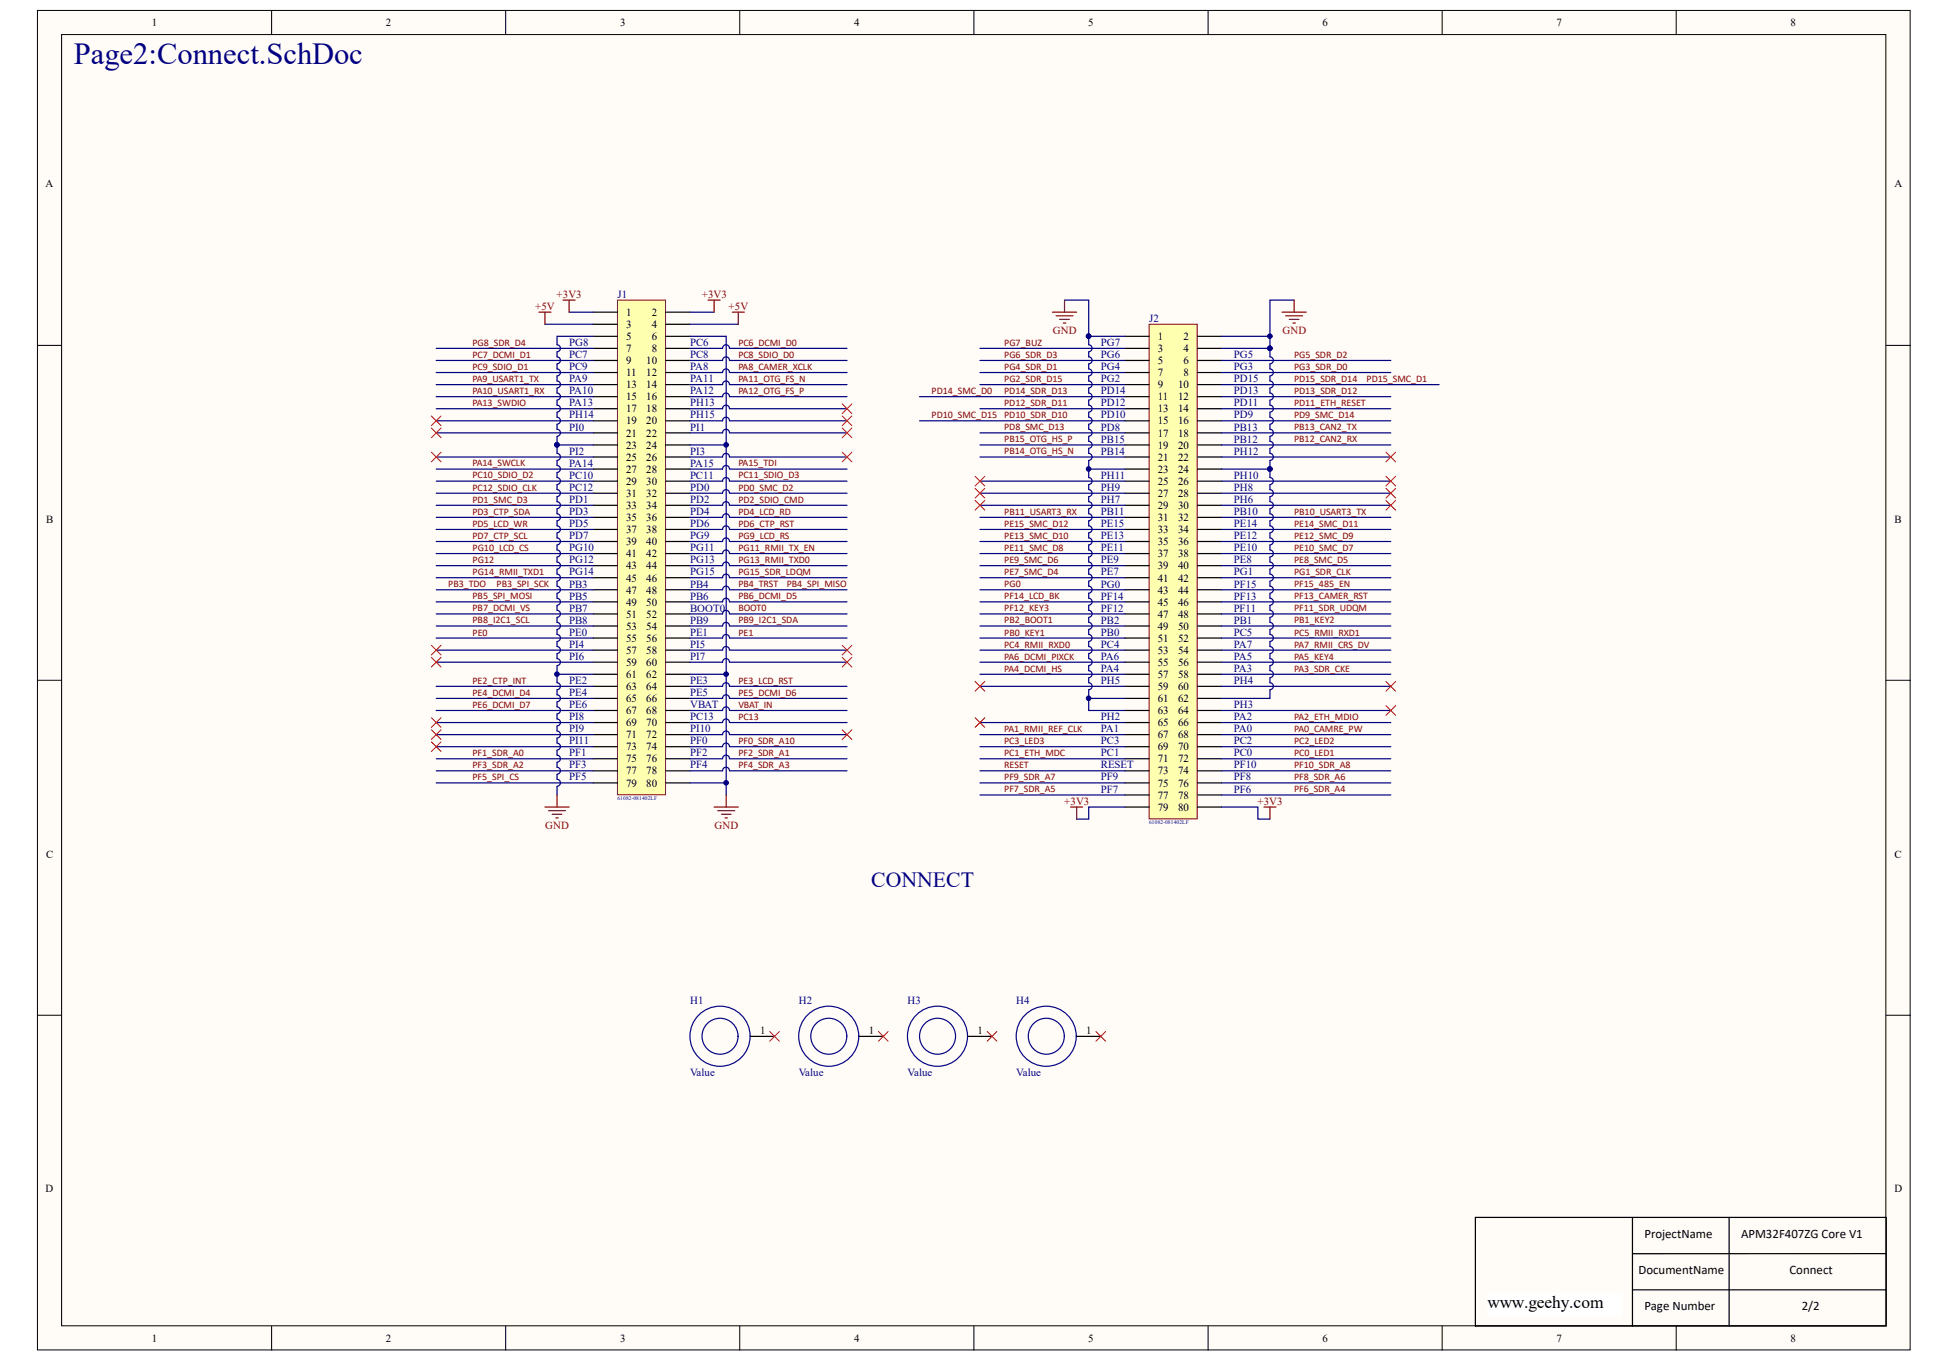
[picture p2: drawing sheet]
<svg xmlns="http://www.w3.org/2000/svg" width="289mm" height="202mm" viewBox="0 0 289 202" stroke-linecap="round" stroke-linejoin="round" font-family="sans-serif">
<defs><g id="words">
<text font-size="4.5" fill="#000080" x="10.9" y="9.5">Page2:Connect.SchDoc</text>
<text font-size="3.2" fill="#000080" x="129" y="131.3">CONNECT</text>
<text font-size="2.6" x="220.3" y="193.7">www.geehy.com</text>
<g font-size="1.9">
<text x="243.5" y="183.4">ProjectName</text>
<text x="257.8" y="183.4">APM32F407ZG Core V1</text>
<text x="242.6" y="188.7">DocumentName</text>
<text x="265" y="188.7">Connect</text>
<text x="243.5" y="194.1">Page Number</text>
<text x="266.8" y="194.1">2/2</text>
</g>
<g font-size="1.6">
<text x="22.5" y="3.9">1</text>
<text x="57.1" y="3.9">2</text>
<text x="91.8" y="3.9">3</text>
<text x="126.5" y="3.9">4</text>
<text x="161.2" y="3.9">5</text>
<text x="195.8" y="3.9">6</text>
<text x="230.5" y="3.9">7</text>
<text x="265.2" y="3.9">8</text>
<text x="6.7" y="27.8">A</text>
<text x="280.5" y="27.8">A</text>
<text x="92.7" y="46.8">1</text>
<text x="96.5" y="46.8">2</text>
<text x="92.7" y="48.5">3</text>
<text x="92.7" y="50.4">5</text>
<text x="92.7" y="52.1">7</text>
<text x="92.7" y="53.9">9</text>
<text x="95.7" y="53.9">10</text>
<text x="96.5" y="48.5">4</text>
<text x="96.5" y="50.4">6</text>
<text x="96.5" y="52.1">8</text>
<text x="171.4" y="50.4">1</text>
<text x="171.4" y="52.1">3</text>
<text x="171.4" y="53.9">5</text>
<text x="175.3" y="50.4">2</text>
<text x="175.3" y="52.1">4</text>
<text x="175.3" y="53.9">6</text>
<text x="92.7" y="55.7">11</text>
<text x="92.7" y="57.5">13</text>
<text x="92.7" y="59.3">15</text>
<text x="95.7" y="55.7">12</text>
<text x="95.7" y="57.5">14</text>
<text x="95.7" y="59.3">16</text>
<text x="171.4" y="55.7">7</text>
<text x="171.4" y="57.5">9</text>
<text x="171.4" y="59.3">11</text>
<text x="174.5" y="57.5">10</text>
<text x="174.5" y="59.3">12</text>
<text x="175.3" y="55.7">8</text>
<text x="92.7" y="61.1">17</text>
<text x="92.7" y="62.8">19</text>
<text x="92.7" y="64.7">21</text>
<text x="95.7" y="61.1">18</text>
<text x="95.7" y="62.8">20</text>
<text x="95.7" y="64.7">22</text>
<text x="171.4" y="61.1">13</text>
<text x="171.4" y="62.8">15</text>
<text x="171.4" y="64.7">17</text>
<text x="174.5" y="61.1">14</text>
<text x="174.5" y="62.8">16</text>
<text x="174.5" y="64.7">18</text>
<text x="92.7" y="66.4">23</text>
<text x="92.7" y="68.2">25</text>
<text x="92.7" y="70">27</text>
<text x="92.7" y="71.8">29</text>
<text x="95.7" y="66.4">24</text>
<text x="95.7" y="68.2">26</text>
<text x="95.7" y="70">28</text>
<text x="95.7" y="71.8">30</text>
<text x="171.4" y="66.4">19</text>
<text x="171.4" y="68.2">21</text>
<text x="171.4" y="70">23</text>
<text x="171.4" y="71.8">25</text>
<text x="174.5" y="66.4">20</text>
<text x="174.5" y="68.2">22</text>
<text x="174.5" y="70">24</text>
<text x="174.5" y="71.8">26</text>
<text x="6.8" y="77.4">B</text>
<text x="92.7" y="73.6">31</text>
<text x="92.7" y="75.4">33</text>
<text x="92.7" y="77.1">35</text>
<text x="95.7" y="73.6">32</text>
<text x="95.7" y="75.4">34</text>
<text x="95.7" y="77.1">36</text>
<text x="171.4" y="73.6">27</text>
<text x="171.4" y="75.4">29</text>
<text x="171.4" y="77.1">31</text>
<text x="174.5" y="73.6">28</text>
<text x="174.5" y="75.4">30</text>
<text x="174.5" y="77.1">32</text>
<text x="280.6" y="77.4">B</text>
<text x="92.7" y="79">37</text>
<text x="92.7" y="80.7">39</text>
<text x="92.7" y="82.5">41</text>
<text x="95.7" y="79">38</text>
<text x="95.7" y="80.7">40</text>
<text x="95.7" y="82.5">42</text>
<text x="171.4" y="79">33</text>
<text x="171.4" y="80.7">35</text>
<text x="171.4" y="82.5">37</text>
<text x="174.5" y="79">34</text>
<text x="174.5" y="80.7">36</text>
<text x="174.5" y="82.5">38</text>
<text x="92.7" y="84.3">43</text>
<text x="92.7" y="86.1">45</text>
<text x="92.7" y="87.9">47</text>
<text x="92.7" y="89.7">49</text>
<text x="95.7" y="84.3">44</text>
<text x="95.7" y="86.1">46</text>
<text x="95.7" y="87.9">48</text>
<text x="95.7" y="89.7">50</text>
<text x="171.4" y="84.3">39</text>
<text x="171.4" y="86.1">41</text>
<text x="171.4" y="87.9">43</text>
<text x="171.4" y="89.7">45</text>
<text x="174.5" y="84.3">40</text>
<text x="174.5" y="86.1">42</text>
<text x="174.5" y="87.9">44</text>
<text x="174.5" y="89.7">46</text>
<text x="92.7" y="91.4">51</text>
<text x="92.7" y="93.2">53</text>
<text x="92.7" y="95">55</text>
<text x="95.7" y="91.4">52</text>
<text x="95.7" y="93.2">54</text>
<text x="95.7" y="95">56</text>
<text x="171.4" y="91.4">47</text>
<text x="171.4" y="93.2">49</text>
<text x="171.4" y="95">51</text>
<text x="174.5" y="91.4">48</text>
<text x="174.5" y="93.2">50</text>
<text x="174.5" y="95">52</text>
<text x="92.7" y="96.8">57</text>
<text x="92.7" y="98.6">59</text>
<text x="92.7" y="100.4">61</text>
<text x="95.7" y="96.8">58</text>
<text x="95.7" y="98.6">60</text>
<text x="95.7" y="100.4">62</text>
<text x="171.4" y="96.8">53</text>
<text x="171.4" y="98.6">55</text>
<text x="171.4" y="100.4">57</text>
<text x="174.5" y="96.8">54</text>
<text x="174.5" y="98.6">56</text>
<text x="174.5" y="100.4">58</text>
<text x="92.7" y="102.2">63</text>
<text x="92.7" y="104">65</text>
<text x="92.7" y="105.8">67</text>
<text x="92.7" y="107.5">69</text>
<text x="95.7" y="102.2">64</text>
<text x="95.7" y="104">66</text>
<text x="95.7" y="105.8">68</text>
<text x="95.7" y="107.5">70</text>
<text x="171.4" y="102.2">59</text>
<text x="171.4" y="104">61</text>
<text x="171.4" y="105.8">63</text>
<text x="171.4" y="107.5">65</text>
<text x="174.5" y="102.2">60</text>
<text x="174.5" y="104">62</text>
<text x="174.5" y="105.8">64</text>
<text x="174.5" y="107.5">66</text>
<text x="92.7" y="109.3">71</text>
<text x="92.7" y="111.1">73</text>
<text x="92.7" y="112.9">75</text>
<text x="95.7" y="109.3">72</text>
<text x="95.7" y="111.1">74</text>
<text x="95.7" y="112.9">76</text>
<text x="171.4" y="109.3">67</text>
<text x="171.4" y="111.1">69</text>
<text x="171.4" y="112.9">71</text>
<text x="174.5" y="109.3">68</text>
<text x="174.5" y="111.1">70</text>
<text x="174.5" y="112.9">72</text>
<text x="92.7" y="114.7">77</text>
<text x="92.7" y="116.5">79</text>
<text x="95.7" y="114.7">78</text>
<text x="95.7" y="116.5">80</text>
<text x="171.4" y="114.7">73</text>
<text x="171.4" y="116.5">75</text>
<text x="171.4" y="118.3">77</text>
<text x="174.5" y="114.7">74</text>
<text x="174.5" y="116.5">76</text>
<text x="174.5" y="118.3">78</text>
<text x="171.4" y="120.1">79</text>
<text x="174.5" y="120.1">80</text>
<text x="6.8" y="127">C</text>
<text x="280.6" y="127">C</text>
<text x="112.6" y="153.1">1</text>
<text x="128.6" y="153.1">1</text>
<text x="144.8" y="153.1">1</text>
<text x="160.9" y="153.1">1</text>
<text x="6.7" y="176.6">D</text>
<text x="280.5" y="176.6">D</text>
<text x="22.5" y="198.7">1</text>
<text x="57.1" y="198.7">2</text>
<text x="91.8" y="198.7">3</text>
<text x="126.5" y="198.7">4</text>
<text x="161.2" y="198.7">5</text>
<text x="195.8" y="198.7">6</text>
<text x="230.5" y="198.7">7</text>
<text x="265.2" y="198.7">8</text>
</g>
<g font-size="1.6" fill="#800000">
<text x="79.2" y="45.9">+5V</text>
<text x="82.4" y="44.1">+3V3</text>
<text x="103.9" y="44.1">+3V3</text>
<text x="107.9" y="45.9">+5V</text>
<text x="155.9" y="49.5">GND</text>
<text x="189.9" y="49.5">GND</text>
<text x="157.6" y="119.2">+3V3</text>
<text x="186.2" y="119.2">+3V3</text>
<text x="80.7" y="122.7">GND</text>
<text x="105.8" y="122.7">GND</text>
</g>
<g font-size="1.6" fill="#000080">
<text x="91.4" y="44.1">J1</text>
<text x="170.2" y="47.7">J2</text>
<text x="84.3" y="53">PC7</text>
<text x="84.3" y="51.3">PG8</text>
<text x="102.2" y="53">PC8</text>
<text x="102.2" y="51.3">PC6</text>
<text x="163" y="51.3">PG7</text>
<text x="163" y="53">PG6</text>
<text x="182.7" y="53">PG5</text>
<text x="84.3" y="58.4">PA10</text>
<text x="84.3" y="56.6">PA9</text>
<text x="84.3" y="54.8">PC9</text>
<text x="102.2" y="58.4">PA12</text>
<text x="102.2" y="56.6">PA11</text>
<text x="102.2" y="54.8">PA8</text>
<text x="163" y="58.4">PD14</text>
<text x="163" y="56.6">PG2</text>
<text x="163" y="54.8">PG4</text>
<text x="182.7" y="58.4">PD13</text>
<text x="182.7" y="56.6">PD15</text>
<text x="182.7" y="54.8">PG3</text>
<text x="84.3" y="63.8">PI0</text>
<text x="84.3" y="62">PH14</text>
<text x="84.3" y="60.2">PA13</text>
<text x="102.2" y="63.8">PI1</text>
<text x="102.2" y="62">PH15</text>
<text x="102.2" y="60.2">PH13</text>
<text x="163" y="65.6">PB15</text>
<text x="163" y="63.8">PD8</text>
<text x="163" y="62">PD10</text>
<text x="163" y="60.2">PD12</text>
<text x="182.7" y="65.6">PB12</text>
<text x="182.7" y="63.8">PB13</text>
<text x="182.7" y="62">PD9</text>
<text x="182.7" y="60.2">PD11</text>
<text x="84.3" y="70.9">PC10</text>
<text x="84.3" y="69.1">PA14</text>
<text x="84.3" y="67.3">PI2</text>
<text x="102.2" y="70.9">PC11</text>
<text x="102.2" y="69.1">PA15</text>
<text x="102.2" y="67.3">PI3</text>
<text x="163" y="70.9">PH11</text>
<text x="163" y="67.3">PB14</text>
<text x="182.7" y="70.9">PH10</text>
<text x="182.7" y="67.3">PH12</text>
<text x="84.3" y="76.3">PD3</text>
<text x="84.3" y="74.5">PD1</text>
<text x="84.3" y="72.7">PC12</text>
<text x="102.2" y="76.3">PD4</text>
<text x="102.2" y="74.5">PD2</text>
<text x="102.2" y="72.7">PD0</text>
<text x="163" y="76.3">PB11</text>
<text x="163" y="74.5">PH7</text>
<text x="163" y="72.7">PH9</text>
<text x="182.7" y="76.3">PB10</text>
<text x="182.7" y="74.5">PH6</text>
<text x="182.7" y="72.7">PH8</text>
<text x="84.3" y="83.4">PG12</text>
<text x="84.3" y="81.6">PG10</text>
<text x="84.3" y="79.9">PD7</text>
<text x="84.3" y="78">PD5</text>
<text x="102.2" y="83.4">PG13</text>
<text x="102.2" y="81.6">PG11</text>
<text x="102.2" y="79.9">PG9</text>
<text x="102.2" y="78">PD6</text>
<text x="163" y="83.4">PE9</text>
<text x="163" y="81.6">PE11</text>
<text x="163" y="79.9">PE13</text>
<text x="163" y="78">PE15</text>
<text x="182.7" y="83.4">PE8</text>
<text x="182.7" y="81.6">PE10</text>
<text x="182.7" y="79.9">PE12</text>
<text x="182.7" y="78">PE14</text>
<text x="84.3" y="88.8">PB5</text>
<text x="84.3" y="87">PB3</text>
<text x="84.3" y="85.2">PG14</text>
<text x="102.2" y="88.8">PB6</text>
<text x="102.2" y="87">PB4</text>
<text x="102.2" y="85.2">PG15</text>
<text x="163" y="88.8">PF14</text>
<text x="163" y="87">PG0</text>
<text x="163" y="85.2">PE7</text>
<text x="182.7" y="88.8">PF13</text>
<text x="182.7" y="87">PF15</text>
<text x="182.7" y="85.2">PG1</text>
<text x="84.3" y="95.9">PI4</text>
<text x="84.3" y="94.2">PE0</text>
<text x="84.3" y="92.3">PB8</text>
<text x="84.3" y="90.6">PB7</text>
<text x="102.2" y="95.9">PI5</text>
<text x="102.2" y="94.2">PE1</text>
<text x="102.2" y="92.3">PB9</text>
<text x="102.2" y="90.6">BOOT0</text>
<text x="163" y="95.9">PC4</text>
<text x="163" y="94.2">PB0</text>
<text x="163" y="92.3">PB2</text>
<text x="163" y="90.6">PF12</text>
<text x="182.7" y="95.9">PA7</text>
<text x="182.7" y="94.2">PC5</text>
<text x="182.7" y="92.3">PB1</text>
<text x="182.7" y="90.6">PF11</text>
<text x="84.3" y="101.3">PE2</text>
<text x="84.3" y="97.7">PI6</text>
<text x="102.2" y="101.3">PE3</text>
<text x="102.2" y="97.7">PI7</text>
<text x="163" y="101.3">PH5</text>
<text x="163" y="99.5">PA4</text>
<text x="163" y="97.7">PA6</text>
<text x="182.7" y="101.3">PH4</text>
<text x="182.7" y="99.5">PA3</text>
<text x="182.7" y="97.7">PA5</text>
<text x="84.3" y="106.6">PI8</text>
<text x="84.3" y="104.9">PE6</text>
<text x="84.3" y="103.1">PE4</text>
<text x="102.2" y="106.6">PC13</text>
<text x="102.2" y="104.9">VBAT</text>
<text x="102.2" y="103.1">PE5</text>
<text x="163" y="106.6">PH2</text>
<text x="182.7" y="106.6">PA2</text>
<text x="182.7" y="104.9">PH3</text>
<text x="84.3" y="113.8">PF3</text>
<text x="84.3" y="112">PF1</text>
<text x="84.3" y="110.2">PI11</text>
<text x="84.3" y="108.5">PI9</text>
<text x="102.2" y="113.8">PF4</text>
<text x="102.2" y="112">PF2</text>
<text x="102.2" y="110.2">PF0</text>
<text x="102.2" y="108.5">PI10</text>
<text x="163" y="113.8">RESET</text>
<text x="163" y="112">PC1</text>
<text x="163" y="110.2">PC3</text>
<text x="163" y="108.5">PA1</text>
<text x="182.7" y="113.8">PF10</text>
<text x="182.7" y="112">PC0</text>
<text x="182.7" y="110.2">PC2</text>
<text x="182.7" y="108.5">PA0</text>
<text x="84.3" y="115.6">PF5</text>
<text x="163" y="117.4">PF7</text>
<text x="163" y="115.6">PF9</text>
<text x="182.7" y="117.4">PF6</text>
<text x="182.7" y="115.6">PF8</text>
<text x="102.2" y="148.7">H1</text>
<text x="118.3" y="148.7">H2</text>
<text x="134.4" y="148.7">H3</text>
<text x="150.5" y="148.7">H4</text>
<text x="102.2" y="159.4">Value</text>
<text x="118.3" y="159.4">Value</text>
<text x="134.4" y="159.4">Value</text>
<text x="150.5" y="159.4">Value</text>
</g>
<g font-size="1.5" fill="#800000">
<text x="70" y="53">PC7_DCMI_D1</text>
<text x="70" y="51.2">PG8_SDR_D4</text>
<text x="109.3" y="51.2">PC6_DCMI_D0</text>
<text x="109.3" y="53">PC8_SDIO_D0</text>
<text x="148.7" y="53">PG6_SDR_D3</text>
<text x="148.7" y="51.2">PG7_BUZ</text>
<text x="191.6" y="53">PG5_SDR_D2</text>
<text x="70" y="56.6">PA9_USART1_TX</text>
<text x="70" y="58.4">PA10_USART1_RX</text>
<text x="70" y="54.8">PC9_SDIO_D1</text>
<text x="109.3" y="56.6">PA11_OTG_FS_N</text>
<text x="109.3" y="58.4">PA12_OTG_FS_P</text>
<text x="109.3" y="54.8">PA8_CAMER_XCLK</text>
<text x="138" y="58.4">PD14_SMC_D0</text>
<text x="148.7" y="54.8">PG4_SDR_D1</text>
<text x="148.7" y="58.4">PD14_SDR_D13</text>
<text x="148.7" y="56.6">PG2_SDR_D15</text>
<text x="191.6" y="54.8">PG3_SDR_D0</text>
<text x="191.6" y="58.4">PD13_SDR_D12</text>
<text x="191.6" y="56.6">PD15_SDR_D14</text>
<text x="202.4" y="56.6">PD15_SMC_D1</text>
<text x="70" y="60.1">PA13_SWDIO</text>
<text x="138" y="61.9">PD10_SMC_D15 PD10_SDR_D10</text>
<text x="148.7" y="65.5">PB15_OTG_HS_P</text>
<text x="148.7" y="60.1">PD12_SDR_D11</text>
<text x="148.7" y="63.7">PD8_SMC_D13</text>
<text x="191.6" y="65.5">PB12_CAN2_RX</text>
<text x="191.6" y="63.7">PB13_CAN2_TX</text>
<text x="191.6" y="61.9">PD9_SMC_D14</text>
<text x="191.6" y="60.1">PD11_ETH_RESET</text>
<text x="70" y="69.1">PA14_SWCLK</text>
<text x="70" y="70.8">PC10_SDIO_D2</text>
<text x="109.3" y="69.1">PA15_TDI</text>
<text x="109.3" y="70.8">PC11_SDIO_D3</text>
<text x="148.7" y="67.3">PB14_OTG_HS_N</text>
<text x="70" y="76.2">PD3_CTP_SDA</text>
<text x="70" y="72.7">PC12_SDIO_CLK</text>
<text x="70" y="78">PD5_LCD_WR</text>
<text x="70" y="74.4">PD1_SMC_D3</text>
<text x="109.3" y="78">PD6_CTP_RST</text>
<text x="109.3" y="74.4">PD2_SDIO_CMD</text>
<text x="109.3" y="76.2">PD4_LCD_RD</text>
<text x="109.3" y="72.7">PD0_SMC_D2</text>
<text x="148.7" y="76.2">PB11_USART3_RX</text>
<text x="148.7" y="78">PE15_SMC_D12</text>
<text x="191.6" y="76.2">PB10_USART3_TX</text>
<text x="191.6" y="78">PE14_SMC_D11</text>
<text x="70" y="79.8">PD7_CTP_SCL</text>
<text x="70" y="83.4">PG12</text>
<text x="70" y="81.6">PG10_LCD_CS</text>
<text x="109.3" y="83.4">PG13_RMII_TXD0</text>
<text x="109.3" y="81.6">PG11_RMII_TX_EN</text>
<text x="109.3" y="79.8">PG9_LCD_RS</text>
<text x="148.7" y="83.4">PE9_SMC_D6</text>
<text x="148.7" y="81.6">PE11_SMC_D8</text>
<text x="148.7" y="79.8">PE13_SMC_D10</text>
<text x="191.6" y="83.4">PE8_SMC_D5</text>
<text x="191.6" y="81.6">PE10_SMC_D7</text>
<text x="191.6" y="79.8">PE12_SMC_D9</text>
<text x="66.4" y="87">PB3_TDO</text>
<text x="70" y="85.1">PG14_RMII_TXD1</text>
<text x="70" y="88.7">PB5_SPI_MOSI</text>
<text x="73.5" y="87">PB3_SPI_SCK</text>
<text x="109.3" y="87">PB4_TRST</text>
<text x="109.3" y="88.7">PB6_DCMI_D5</text>
<text x="109.3" y="85.1">PG15_SDR_LDQM</text>
<text x="116.5" y="87">PB4_SPI_MISO</text>
<text x="148.7" y="85.1">PE7_SMC_D4</text>
<text x="148.7" y="88.7">PF14_LCD_BK</text>
<text x="148.7" y="87">PG0</text>
<text x="191.6" y="85.1">PG1_SDR_CLK</text>
<text x="191.6" y="87">PF15_485_EN</text>
<text x="191.6" y="88.7">PF13_CAMER_RST</text>
<text x="70" y="90.5">PB7_DCMI_VS</text>
<text x="70" y="92.3">PB8_I2C1_SCL</text>
<text x="70" y="94.1">PE0</text>
<text x="109.3" y="92.3">PB9_I2C1_SDA</text>
<text x="109.3" y="90.5">BOOT0</text>
<text x="109.3" y="94.1">PE1</text>
<text x="148.7" y="94.1">PB0_KEY1</text>
<text x="148.7" y="95.9">PC4_RMII_RXD0</text>
<text x="148.7" y="92.3">PB2_BOOT1</text>
<text x="148.7" y="90.5">PF12_KEY3</text>
<text x="191.6" y="92.3">PB1_KEY2</text>
<text x="191.6" y="94.1">PC5_RMII_RXD1</text>
<text x="191.6" y="95.9">PA7_RMII_CRS_DV</text>
<text x="191.6" y="90.5">PF11_SDR_UDQM</text>
<text x="70" y="101.3">PE2_CTP_INT</text>
<text x="109.3" y="101.3">PE3_LCD_RST</text>
<text x="148.7" y="99.4">PA4_DCMI_HS</text>
<text x="148.7" y="97.7">PA6_DCMI_PIXCK</text>
<text x="191.6" y="97.7">PA5_KEY4</text>
<text x="191.6" y="99.4">PA3_SDR_CKE</text>
<text x="70" y="103">PE4_DCMI_D4</text>
<text x="70" y="104.8">PE6_DCMI_D7</text>
<text x="109.3" y="106.6">PC13</text>
<text x="109.3" y="104.8">VBAT_IN</text>
<text x="109.3" y="103">PE5_DCMI_D6</text>
<text x="191.6" y="106.6">PA2_ETH_MDIO</text>
<text x="70" y="112">PF1_SDR_A0</text>
<text x="70" y="113.8">PF3_SDR_A2</text>
<text x="109.3" y="112">PF2_SDR_A1</text>
<text x="109.3" y="113.8">PF4_SDR_A3</text>
<text x="109.3" y="110.2">PF0_SDR_A10</text>
<text x="148.7" y="113.8">RESET</text>
<text x="148.7" y="112">PC1_ETH_MDC</text>
<text x="148.7" y="108.4">PA1_RMII_REF_CLK</text>
<text x="148.7" y="110.2">PC3_LED3</text>
<text x="191.6" y="108.4">PA0_CAMRE_PW</text>
<text x="191.6" y="113.8">PF10_SDR_A8</text>
<text x="191.6" y="112">PC0_LED1</text>
<text x="191.6" y="110.2">PC2_LED2</text>
<text x="70" y="115.5">PF5_SPI_CS</text>
<text x="148.7" y="117.3">PF7_SDR_A5</text>
<text x="148.7" y="115.5">PF9_SDR_A7</text>
<text x="191.6" y="117.3">PF6_SDR_A4</text>
<text x="191.6" y="115.5">PF8_SDR_A6</text>
</g>
<g font-size=".8" fill="#000080">
<text x="91.4" y="118.4">61082-081402LF</text>
<text x="170.2" y="122">61082-081402LF</text>
</g>
</g></defs>
<g fill="#fffcf8" stroke="#000" stroke-width=".15">
<path d="M5.5 1.5h277.4v198.4h-277.4z"/>
<path d="M9.1 5.1h270.2v191.2h-270.2z"/>
</g>
<g fill="none" stroke="#000" stroke-width=".15">
<path d="M40.2 1.5v3.6M74.9 1.5v3.6M109.5 1.5v3.6M144.2 1.5v3.6M178.9 1.5v3.6M213.6 1.5v3.6M248.2 1.5v3.6M5.5 51.1h3.6M279.3 51.1h3.6M5.5 100.7h3.6M279.3 100.7h3.6M5.5 150.3h3.6"/>
<path d="M279.3 150.3h3.6M40.2 196.4v3.5M74.9 196.4v3.5M109.5 196.4v3.5M144.2 196.4v3.5M178.9 196.4v3.5M213.6 196.4v3.5M248.2 196.4v3.5"/>
</g>
<path d="M218.5 180.3h60.8v16.1h-60.8zM241.8 180.3v16.1M241.8 191h37.5M256.1 180.3v16.1M279.3 185.6l-37.5 .1" fill="none" stroke="#000" stroke-width=".18"/>
<path d="M220.3 191.4h20v3.5h-20z" fill="#fff" stroke="#fff" stroke-width=".15"/>
<path d="M91.4 44.4h7.2v73.3h-7.2z" fill="#ffffb0" stroke="#800000" stroke-width=".15"/>
<g fill="none" stroke="#000" stroke-width=".18">
<path d="M87.9 46.2h3.5M87.9 48h3.5M87.9 49.8h3.5M87.9 51.6h3.5M87.9 53.4h3.5M87.9 55.2h3.5M87.9 57h3.5M87.9 58.7h3.5M98.6 46.2h3.6M98.6 48h3.6M98.6 49.8h3.6M98.6 51.6h3.6"/>
<path d="M98.6 53.4h3.6M98.6 55.2h3.6M98.6 57h3.6M98.6 58.7h3.6M87.9 60.5h3.5M87.9 62.3h3.5M87.9 64.1h3.5M87.9 65.9h3.5M87.9 67.7h3.5M87.9 69.5h3.5M87.9 71.3h3.5M87.9 73h3.5"/>
<path d="M87.9 74.8h3.5M87.9 76.6h3.5M87.9 78.4h3.5M98.6 60.5h3.6M98.6 62.3h3.6M98.6 64.1h3.6M98.6 65.9h3.6M98.6 67.7h3.6M98.6 69.5h3.6M98.6 71.3h3.6M98.6 73h3.6M98.6 74.8h3.6"/>
<path d="M98.6 76.6h3.6M98.6 78.4h3.6M87.9 80.2h3.5M87.9 82h3.5M87.9 83.8h3.5M87.9 85.6h3.5M87.9 87.3h3.5M87.9 89.1h3.5M87.9 90.9h3.5M87.9 92.7h3.5M87.9 94.5h3.5M87.9 96.3h3.5"/>
<path d="M87.9 98.1h3.5M87.9 99.9h3.5M98.6 80.2h3.6M98.6 82h3.6M98.6 83.8h3.6M98.6 85.6h3.6M98.6 87.3h3.6M98.6 89.1h3.6M98.6 90.9h3.6M98.6 92.7h3.6M98.6 94.5h3.6M98.6 96.3h3.6"/>
<path d="M98.6 98.1h3.6M98.6 99.9h3.6M87.9 101.6h3.5M87.9 103.4h3.5M87.9 105.2h3.5M87.9 107h3.5M87.9 108.8h3.5M87.9 110.6h3.5M87.9 112.4h3.5M87.9 114.2h3.5M87.9 115.9h3.5M98.6 101.6h3.6"/>
<path d="M98.6 103.4h3.6M98.6 105.2h3.6M98.6 107h3.6M98.6 108.8h3.6M98.6 110.6h3.6M98.6 112.4h3.6M98.6 114.2h3.6M98.6 115.9h3.6"/>
</g>
<path d="M170.2 48h7.1v73.3h-7.1z" fill="#ffffb0" stroke="#800000" stroke-width=".15"/>
<g fill="none" stroke="#000" stroke-width=".18">
<path d="M166.6 49.8h3.6M166.6 51.6h3.6M166.6 53.4h3.6M166.6 55.2h3.6M166.6 57h3.6M166.6 58.7h3.6M177.3 49.8h3.6M177.3 51.6h3.6M177.3 53.4h3.6M177.3 55.2h3.6M177.3 57h3.6M177.3 58.7h3.6"/>
<path d="M166.6 60.5h3.6M166.6 62.3h3.6M166.6 64.1h3.6M166.6 65.9h3.6M166.6 67.7h3.6M166.6 69.5h3.6M166.6 71.3h3.6M166.6 73h3.6M166.6 74.8h3.6M166.6 76.6h3.6M166.6 78.4h3.6M177.3 60.5h3.6"/>
<path d="M177.3 62.3h3.6M177.3 64.1h3.6M177.3 65.9h3.6M177.3 67.7h3.6M177.3 69.5h3.6M177.3 71.3h3.6M177.3 73h3.6M177.3 74.8h3.6M177.3 76.6h3.6M177.3 78.4h3.6M166.6 80.2h3.6M166.6 82h3.6"/>
<path d="M166.6 83.8h3.6M166.6 85.6h3.6M166.6 87.3h3.6M166.6 89.1h3.6M166.6 90.9h3.6M166.6 92.7h3.6M166.6 94.5h3.6M166.6 96.3h3.6M166.6 98.1h3.6M166.6 99.9h3.6M177.3 80.2h3.6M177.3 82h3.6"/>
<path d="M177.3 83.8h3.6M177.3 85.6h3.6M177.3 87.3h3.6M177.3 89.1h3.6M177.3 90.9h3.6M177.3 92.7h3.6M177.3 94.5h3.6M177.3 96.3h3.6M177.3 98.1h3.6M177.3 99.9h3.6M166.6 101.6h3.6M166.6 103.4h3.6"/>
<path d="M166.6 105.2h3.6M166.6 107h3.6M166.6 108.8h3.6M166.6 110.6h3.6M166.6 112.4h3.6M166.6 114.2h3.6M166.6 115.9h3.6M166.6 117.7h3.6M166.6 119.5h3.6M177.3 101.6h3.6M177.3 103.4h3.6M177.3 105.2h3.6"/>
<path d="M177.3 107h3.6M177.3 108.8h3.6M177.3 110.6h3.6M177.3 112.4h3.6M177.3 114.2h3.6M177.3 115.9h3.6M177.3 117.7h3.6M177.3 119.5h3.6M111.1 153.5h3.6M127.2 153.5h3.6M143.3 153.5h3.6M159.4 153.5h3.6"/>
</g>
<g fill="none" stroke="#000080" stroke-width=".18">
<path d="M64.6 51.6h23.3M64.6 55.2h23.3M64.6 57h23.3M64.6 58.7h23.3M64.6 53.4h23.3M80.7 48h7.2M82.5 52.1v.7a.52 .52 0 0 1 .5 .6 .52 .52 0 0 1-.5 .5M82.5 53.9v.7a.52 .52 0 0 1 .5 .6 .52 .52 0 0 1-.5 .5M82.5 55.7v.7a.52 .52 0 0 1 .5 .5 .52 .52 0 0 1-.5 .6M82.5 57.5v.7a.52 .52 0 0 1 .5 .5 .52 .52 0 0 1-.5 .5M82.5 59.3v.7a.52 .52 0 0 1 .5 .5 .52 .52 0 0 1-.5 .5M84.3 46.2h3.6"/>
<path d="M87.9 49.8h-5.4v1.3a.52 .52 0 0 1 .5 .5 .52 .52 0 0 1-.5 .5M102.2 49.8h5.3v67.9M102.2 46.2h3.6M102.2 48h7.1M108 51.6a.51 .51 0 0 0-.5-.5 .51 .51 0 0 0-.5 .5h-4.8M108 53.4a.51 .51 0 0 0-.5-.6 .51 .51 0 0 0-.5 .6h-4.8M108 55.2a.51 .51 0 0 0-.5-.6 .51 .51 0 0 0-.5 .6h-4.8M108 57a.51 .51 0 0 0-.5-.6 .51 .51 0 0 0-.5 .6h-4.8M108 58.7a.51 .51 0 0 0-.5-.5 .51 .51 0 0 0-.5 .5h-4.8M108.1 51.6h17.3M108.1 55.2h17.3M108.1 57h17.3"/>
<path d="M108.1 58.7h17.3M108.1 53.4h17.3M136.2 58.7h30.4M145.1 51.6h21.5M145.1 55.2h21.5M145.1 57h21.5M145.1 53.4h21.5M157.6 44.4h3.6v5.4h5.4M161.2 59.3v.7a.52 .52 0 0 1 .5 .5 .52 .52 0 0 1-.5 .5M161.2 57.5v.7a.52 .52 0 0 1 .5 .5 .52 .52 0 0 1-.5 .5M161.2 55.7v.7a.52 .52 0 0 1 .5 .5 .52 .52 0 0 1-.5 .6M161.2 53.9v.7a.52 .52 0 0 1 .5 .6 .52 .52 0 0 1-.5 .5"/>
<path d="M161.2 52.1v.7a.52 .52 0 0 1 .5 .6 .52 .52 0 0 1-.5 .5M161.2 49.8v1.3a.52 .52 0 0 1 .5 .5 .52 .52 0 0 1-.5 .5M180.9 55.2h25.1M180.9 57h32.2M180.9 58.7h25.1M180.9 53.4h25.1M180.9 49.8h7.2M188.1 59.3v.7a.52 .52 0 0 1 .5 .5 .52 .52 0 0 1-.5 .5M188.1 57.5v.7a.52 .52 0 0 1 .5 .5 .52 .52 0 0 1-.5 .5M188.1 55.7v.7a.52 .52 0 0 1 .5 .5 .52 .52 0 0 1-.5 .6M188.1 53.9v.7a.52 .52 0 0 1 .5 .6 .52 .52 0 0 1-.5 .5M188.1 51.6v1.2a.52 .52 0 0 1 .5 .6 .52 .52 0 0 1-.5 .5"/>
<path d="M191.6 44.4h-3.5v7.2h-7.2M64.6 60.5h23.3M64.6 62.3h23.3M64.6 64.1h23.3M64.6 67.7h23.3M64.6 69.5h23.3M64.6 71.3h23.3M64.6 73h23.3M64.6 74.8h23.3M64.6 76.6h23.3M64.6 78.4h23.3M82.5 65.9v1.2a.52 .52 0 0 1 .5 .6 .52 .52 0 0 1-.5 .5"/>
<path d="M82.5 68.2v.7a.52 .52 0 0 1 .5 .5 .52 .52 0 0 1-.5 .6M82.5 70v.7a.52 .52 0 0 1 .5 .5 .52 .52 0 0 1-.5 .6M82.5 71.8v.7a.52 .52 0 0 1 .5 .5 .52 .52 0 0 1-.5 .5M82.5 73.6v.7a.52 .52 0 0 1 .5 .5 .52 .52 0 0 1-.5 .5M82.5 75.4v.7a.52 .52 0 0 1 .5 .5 .52 .52 0 0 1-.5 .5M82.5 77.2v.7a.52 .52 0 0 1 .5 .5 .52 .52 0 0 1-.5 .5M82.5 78.9v.8a.52 .52 0 0 1 .5 .5 .52 .52 0 0 1-.5 .5v.7a.52 .52 0 0 1 .5 .6 .52 .52 0 0 1-.5 .5M82.5 61.1v.7a.52 .52 0 0 1 .5 .5 .52 .52 0 0 1-.5 .5M82.5 62.9v.7a.52 .52 0 0 1 .5 .5 .52 .52 0 0 1-.5 .5M82.5 64.6v1.3h5.4M102.2 65.9h5.3M108 60.5a.51 .51 0 0 0-.5-.5 .51 .51 0 0 0-.5 .5h-4.8"/>
<path d="M108 62.3a.51 .51 0 0 0-.5-.5 .51 .51 0 0 0-.5 .5h-4.8M108 64.1a.51 .51 0 0 0-.5-.5 .51 .51 0 0 0-.5 .5h-4.8M108 67.7a.51 .51 0 0 0-.5-.6 .51 .51 0 0 0-.5 .6h-4.8M108 69.5a.51 .51 0 0 0-.5-.6 .51 .51 0 0 0-.5 .6h-4.8M108 71.3a.51 .51 0 0 0-.5-.6 .51 .51 0 0 0-.5 .6h-4.8M108 73a.51 .51 0 0 0-.5-.5 .51 .51 0 0 0-.5 .5h-4.8M108 74.8a.51 .51 0 0 0-.5-.5 .51 .51 0 0 0-.5 .5h-4.8M108 76.6a.51 .51 0 0 0-.5-.5 .51 .51 0 0 0-.5 .5h-4.8M108 78.4a.51 .51 0 0 0-.5-.5 .51 .51 0 0 0-.5 .5h-4.8M108.1 60.5h17.3M108.1 62.3h17.3M108.1 64.1h17.3"/>
<path d="M108.1 67.7h17.3M108.1 69.5h17.3M108.1 71.3h17.3M108.1 73h17.3M108.1 74.8h17.3M108.1 76.6h17.3M108.1 78.4h17.3M136.2 62.3h30.4M145.1 60.5h21.5M145.1 64.1h21.5M145.1 67.7h21.5M145.1 71.3h21.5"/>
<path d="M145.1 73h21.5M145.1 74.8h21.5M145.1 76.6h21.5M145.1 78.4h21.5M145.1 65.9h21.5M161.2 78.9v.8a.54 .54 0 0 1 .5 .5 .54 .54 0 0 1-.5 .5v.7a.52 .52 0 0 1 .5 .6 .52 .52 0 0 1-.5 .5M161.2 77.2v.7a.52 .52 0 0 1 .5 .5 .52 .52 0 0 1-.5 .5M161.2 75.4v.7a.52 .52 0 0 1 .5 .5 .52 .52 0 0 1-.5 .5M161.2 73.6v.7a.52 .52 0 0 1 .5 .5 .52 .52 0 0 1-.5 .5M161.2 71.8v.7a.52 .52 0 0 1 .5 .5 .52 .52 0 0 1-.5 .5M161.2 68.2v2.5a.52 .52 0 0 1 .5 .5 .52 .52 0 0 1-.5 .6M161.2 66.4v.7a.52 .52 0 0 1 .5 .6 .52 .52 0 0 1-.5 .5"/>
<path d="M161.2 64.6v.8a.52 .52 0 0 1 .5 .5 .52 .52 0 0 1-.5 .5M161.2 62.9v.7a.52 .52 0 0 1 .5 .5 .52 .52 0 0 1-.5 .5M161.2 61.1v.7a.52 .52 0 0 1 .5 .5 .52 .52 0 0 1-.5 .5M161.2 69.5h5.4M180.9 69.5h7.2v1.2a.52 .52 0 0 1 .5 .5 .52 .52 0 0 1-.5 .6M180.9 60.5h25.1M180.9 62.3h25.1M180.9 64.1h25.1M180.9 67.7h25.1M180.9 71.3h25.1M180.9 73h25.1M180.9 74.8h25.1"/>
<path d="M180.9 76.6h25.1M180.9 78.4h25.1M180.9 65.9h25.1M188.1 66.4v.7a.52 .52 0 0 1 .5 .6 .52 .52 0 0 1-.5 .5M188.1 64.6v.8a.52 .52 0 0 1 .5 .5 .52 .52 0 0 1-.5 .5M188.1 62.9v.7a.52 .52 0 0 1 .5 .5 .52 .52 0 0 1-.5 .5M188.1 61.1v.7a.52 .52 0 0 1 .5 .5 .52 .52 0 0 1-.5 .5M188.1 71.8v.7a.52 .52 0 0 1 .5 .5 .52 .52 0 0 1-.5 .5M188.1 73.6v.7a.52 .52 0 0 1 .5 .5 .52 .52 0 0 1-.5 .5M188.1 75.4v.7a.52 .52 0 0 1 .5 .5 .52 .52 0 0 1-.5 .5M188.1 77.2v.7a.52 .52 0 0 1 .5 .5 .52 .52 0 0 1-.5 .5M188.1 78.9v.8a.52 .52 0 0 1 .5 .5 .52 .52 0 0 1-.5 .5v.7a.52 .52 0 0 1 .5 .6 .52 .52 0 0 1-.5 .5"/>
<path d="M188.1 68.2v1.3M64.6 82h23.3M64.6 83.8h23.3M64.6 85.6h23.3M64.6 87.3h23.3M64.6 89.1h23.3M64.6 90.9h23.3M64.6 92.7h23.3M64.6 94.5h23.3M64.6 96.3h23.3M64.6 98.1h23.3M64.6 80.2h23.3"/>
<path d="M82.5 82.5v.7a.52 .52 0 0 1 .5 .5 .52 .52 0 0 1-.5 .6M82.5 84.3v.7a.52 .52 0 0 1 .5 .5 .52 .52 0 0 1-.5 .6M82.5 86.1v.7a.52 .52 0 0 1 .5 .5 .52 .52 0 0 1-.5 .5M82.5 87.9v.7a.52 .52 0 0 1 .5 .5 .52 .52 0 0 1-.5 .5M82.5 89.7v.7a.52 .52 0 0 1 .5 .5 .52 .52 0 0 1-.5 .5M82.5 91.5v.7a.52 .52 0 0 1 .5 .5 .52 .52 0 0 1-.5 .5M82.5 93.2v.8a.52 .52 0 0 1 .5 .5 .52 .52 0 0 1-.5 .5M82.5 95v.7a.52 .52 0 0 1 .5 .6 .52 .52 0 0 1-.5 .5M82.5 96.8v.7a.52 .52 0 0 1 .5 .5 .52 .52 0 0 1-.5 .6M82.5 98.6v2.5a.52 .52 0 0 1 .5 .5 .52 .52 0 0 1-.5 .5M82.5 99.9h5.4M102.2 99.9h5.3"/>
<path d="M108 82a.51 .51 0 0 0-.5-.6 .51 .51 0 0 0-.5 .6h-4.8M108 83.8a.51 .51 0 0 0-.5-.6 .51 .51 0 0 0-.5 .6h-4.8M108 85.6a.51 .51 0 0 0-.5-.6 .51 .51 0 0 0-.5 .6h-4.8M108 87.3a.51 .51 0 0 0-.5-.5 .51 .51 0 0 0-.5 .5h-4.8M108 89.1a.51 .51 0 0 0-.5-.5 .51 .51 0 0 0-.5 .5h-4.8M108 90.9a.51 .51 0 0 0-.5-.5 .51 .51 0 0 0-.5 .5h-4.8M108 92.7a.51 .51 0 0 0-.5-.5 .51 .51 0 0 0-.5 .5h-4.8M108 94.5a.51 .51 0 0 0-.5-.5 .51 .51 0 0 0-.5 .5h-4.8M108 96.3a.51 .51 0 0 0-.5-.6 .51 .51 0 0 0-.5 .6h-4.8M108 98.1a.51 .51 0 0 0-.5-.6 .51 .51 0 0 0-.5 .6h-4.8M108 80.2a.51 .51 0 0 0-.5-.5 .51 .51 0 0 0-.5 .5h-4.8M108.1 82h17.3"/>
<path d="M108.1 83.8h17.3M108.1 85.6h17.3M108.1 87.3h17.3M108.1 89.1h17.3M108.1 90.9h17.3M108.1 92.7h17.3M108.1 94.5h17.3M108.1 96.3h17.3M108.1 98.1h17.3M108.1 80.2h17.3M145.1 82h21.5M145.1 83.8h21.5"/>
<path d="M145.1 85.6h21.5M145.1 87.3h21.5M145.1 89.1h21.5M145.1 90.9h21.5M145.1 92.7h21.5M145.1 94.5h21.5M145.1 96.3h21.5M145.1 98.1h21.5M145.1 99.9h21.5M145.1 80.2h21.5M161.2 98.6v.7a.52 .52 0 0 1 .5 .5 .52 .52 0 0 1-.5 .6M161.2 96.8v.7a.52 .52 0 0 1 .5 .5 .52 .52 0 0 1-.5 .6"/>
<path d="M161.2 95v.7a.52 .52 0 0 1 .5 .6 .52 .52 0 0 1-.5 .5M161.2 93.2v.8a.52 .52 0 0 1 .5 .5 .52 .52 0 0 1-.5 .5M161.2 91.5v.7a.52 .52 0 0 1 .5 .5 .52 .52 0 0 1-.5 .5M161.2 89.7v.7a.52 .52 0 0 1 .5 .5 .52 .52 0 0 1-.5 .5M161.2 87.9v.7a.52 .52 0 0 1 .5 .5 .52 .52 0 0 1-.5 .5M161.2 86.1v.7a.52 .52 0 0 1 .5 .5 .52 .52 0 0 1-.5 .5M161.2 84.3v.7a.52 .52 0 0 1 .5 .5 .52 .52 0 0 1-.5 .6M161.2 82.5v.7a.52 .52 0 0 1 .5 .5 .52 .52 0 0 1-.5 .6M180.9 82h25.1M180.9 83.8h25.1M180.9 85.6h25.1M180.9 87.3h25.1"/>
<path d="M180.9 89.1h25.1M180.9 90.9h25.1M180.9 92.7h25.1M180.9 94.5h25.1M180.9 96.3h25.1M180.9 98.1h25.1M180.9 99.9h25.1M180.9 80.2h25.1M188.1 82.5v.7a.52 .52 0 0 1 .5 .5 .52 .52 0 0 1-.5 .6M188.1 84.3v.7a.52 .52 0 0 1 .5 .5 .52 .52 0 0 1-.5 .6M188.1 86.1v.7a.52 .52 0 0 1 .5 .5 .52 .52 0 0 1-.5 .5M188.1 87.9v.7a.52 .52 0 0 1 .5 .5 .52 .52 0 0 1-.5 .5"/>
<path d="M188.1 89.7v.7a.52 .52 0 0 1 .5 .5 .52 .52 0 0 1-.5 .5M188.1 91.5v.7a.52 .52 0 0 1 .5 .5 .52 .52 0 0 1-.5 .5M188.1 93.2v.8a.52 .52 0 0 1 .5 .5 .52 .52 0 0 1-.5 .5M188.1 95v.7a.52 .52 0 0 1 .5 .6 .52 .52 0 0 1-.5 .5M188.1 96.8v.7a.52 .52 0 0 1 .5 .5 .52 .52 0 0 1-.5 .6M188.1 98.6v.7a.52 .52 0 0 1 .5 .5 .52 .52 0 0 1-.5 .6M64.6 101.6h23.3M64.6 103.4h23.3M64.6 105.2h23.3M64.6 107h23.3M64.6 108.8h23.3M64.6 110.6h23.3"/>
<path d="M64.6 112.4h23.3M64.6 114.2h23.3M64.6 115.9h23.3M82.5 102.2v.7a.52 .52 0 0 1 .5 .5 .52 .52 0 0 1-.5 .5M82.5 104v.7a.52 .52 0 0 1 .5 .5 .52 .52 0 0 1-.5 .5M82.5 105.8v.7a.52 .52 0 0 1 .5 .5 .52 .52 0 0 1-.5 .5M82.5 107.5v.8a.52 .52 0 0 1 .5 .5 .52 .52 0 0 1-.5 .5M82.5 109.3v.7a.52 .52 0 0 1 .5 .6 .52 .52 0 0 1-.5 .5M82.5 111.1v.7a.52 .52 0 0 1 .5 .5 .52 .52 0 0 1-.5 .6M82.5 112.9v.7a.52 .52 0 0 1 .5 .5 .52 .52 0 0 1-.5 .6M82.5 114.7v.7a.52 .52 0 0 1 .5 .5 .52 .52 0 0 1-.5 .5M82.5 116.5v1.2"/>
<path d="M102.2 115.9h5.3M108 101.6a.51 .51 0 0 0-.5-.5 .51 .51 0 0 0-.5 .5h-4.8M108 103.4a.51 .51 0 0 0-.5-.5 .51 .51 0 0 0-.5 .5h-4.8M108 105.2a.51 .51 0 0 0-.5-.5 .51 .51 0 0 0-.5 .5h-4.8M108 107a.51 .51 0 0 0-.5-.5 .51 .51 0 0 0-.5 .5h-4.8M108 108.8a.51 .51 0 0 0-.5-.5 .51 .51 0 0 0-.5 .5h-4.8M108 110.6a.51 .51 0 0 0-.5-.6 .51 .51 0 0 0-.5 .6h-4.8M108 112.4a.51 .51 0 0 0-.5-.6 .51 .51 0 0 0-.5 .6h-4.8M108 114.2a.51 .51 0 0 0-.5-.6 .51 .51 0 0 0-.5 .6h-4.8M108.1 101.6h17.3M108.1 103.4h17.3M108.1 105.2h17.3"/>
<path d="M108.1 107h17.3M108.1 108.8h17.3M108.1 110.6h17.3M108.1 112.4h17.3M108.1 114.2h17.3M145.1 101.6h21.5M145.1 107h21.5M145.1 108.8h21.5M145.1 110.6h21.5M145.1 112.4h21.5M145.1 114.2h21.5M145.1 115.9h21.5"/>
<path d="M145.1 117.7h21.5M161.2 102.2v3h5.4M161.2 100.4v.7a.52 .52 0 0 1 .5 .5 .52 .52 0 0 1-.5 .5M161.2 103.4h5.4M166.6 119.5h-5.4v1.8h-1.8M180.9 119.5h5.4v1.8h1.8M180.9 101.6h25.1M180.9 105.2h25.1M180.9 107h25.1M180.9 108.8h25.1M180.9 110.6h25.1M180.9 112.4h25.1"/>
<path d="M180.9 114.2h25.1M180.9 115.9h25.1M180.9 117.7h25.1M188.1 100.4v.7a.52 .52 0 0 1 .5 .5 .52 .52 0 0 1-.5 .5M188.1 102.2v1.2h-7.2"/>
</g>
<g fill="#000080" stroke="#000080" stroke-width=".15">
<circle cx="82.5" cy="99.8" r=".34"/>
<circle cx="107.5" cy="99.8" r=".34"/>
<circle cx="107.5" cy="115.9" r=".34"/>
<circle cx="161.2" cy="103.4" r=".34"/>
<circle cx="82.5" cy="65.9" r=".34"/>
<circle cx="107.5" cy="65.9" r=".34"/>
<circle cx="161.2" cy="69.4" r=".34"/>
<circle cx="161.2" cy="49.8" r=".34"/>
<circle cx="188.1" cy="51.6" r=".34"/>
<circle cx="188.1" cy="49.8" r=".34"/>
<circle cx="188.1" cy="69.4" r=".34"/>
</g>
<g fill="none" stroke="#800000" stroke-width=".18">
<path d="M79.8 46.2h1.8M80.7 46.2v1.8M83.4 44.4h1.8M84.3 44.4v1.8M104.9 44.4h1.7M105.8 44.4v1.8M108.4 46.2h1.8M109.3 46.2v1.8M155.9 46.2h3.5M156.4 46.8h2.5M156.9 47.3h1.5M157.5 47.8h.3"/>
<path d="M157.6 44.4v1.8M189.9 46.2h3.5M190.4 46.8h2.5M190.9 47.3h1.5M191.5 47.8h.3M191.6 44.4v1.8M80.7 119.5h3.6M82.5 117.7v1.8M105.8 119.5h3.5M107.5 117.7v1.8M158.5 119.5h1.8M159.4 119.5v1.8"/>
<path d="M187.2 119.5h1.8M188.1 119.5v1.8M81.2 120.1h2.5M81.8 120.6h1.4M82.3 121.1h.4M106.3 120.1h2.5M106.8 120.6h1.5M107.4 121.1h.3"/>
</g>
<g fill="none" stroke="#f00" stroke-width=".15">
<path d="M124.7 59.8l1.5 1.4M126.2 59.8l-1.5 1.4M63.9 61.6l1.4 1.4M63.9 63.4l1.4 1.4M63.9 67l1.4 1.4M65.3 61.6l-1.4 1.4M65.3 63.4l-1.4 1.4M65.3 67l-1.4 1.4M124.7 63.4l1.5 1.4M124.7 61.6l1.5 1.4M124.7 67l1.5 1.4M126.2 63.4l-1.5 1.4"/>
<path d="M126.2 61.6l-1.5 1.4M126.2 67l-1.5 1.4M144.4 70.5l1.4 1.5M144.4 72.3l1.4 1.5M144.4 74.1l1.4 1.4M145.8 70.5l-1.4 1.5M145.8 72.3l-1.4 1.5M145.8 74.1l-1.4 1.4M205.2 74.1l1.5 1.4M205.2 72.3l1.5 1.5M205.2 70.5l1.5 1.5M205.2 67l1.5 1.4"/>
<path d="M206.7 74.1l-1.5 1.4M206.7 72.3l-1.5 1.5M206.7 70.5l-1.5 1.5M206.7 67l-1.5 1.4M63.9 95.6l1.4 1.4M63.9 97.4l1.4 1.4M65.3 95.6l-1.4 1.4M65.3 97.4l-1.4 1.4M124.7 97.4l1.5 1.4M124.7 95.6l1.5 1.4M126.2 97.4l-1.5 1.4M126.2 95.6l-1.5 1.4"/>
<path d="M63.9 106.3l1.4 1.4M63.9 108.1l1.4 1.4M63.9 109.9l1.4 1.4M65.3 106.3l-1.4 1.4M65.3 108.1l-1.4 1.4M65.3 109.9l-1.4 1.4M124.7 108.1l1.5 1.4M126.2 108.1l-1.5 1.4M144.4 100.9l1.4 1.5M144.4 106.3l1.4 1.4M145.8 100.9l-1.4 1.5M145.8 106.3l-1.4 1.4"/>
<path d="M205.2 104.5l1.5 1.4M205.2 100.9l1.5 1.5M206.7 104.5l-1.5 1.4M206.7 100.9l-1.5 1.5M114 152.8l1.4 1.4M115.4 152.8l-1.4 1.4M130.1 152.8l1.4 1.4M131.5 152.8l-1.4 1.4M146.2 152.8l1.4 1.4M147.6 152.8l-1.4 1.4M162.3 152.8l1.4 1.4M163.7 152.8l-1.4 1.4"/>
</g>
<g fill="none" stroke="#0c0087" stroke-width=".18">
<circle cx="106.6" cy="153.5" r="2.67"/>
<circle cx="106.6" cy="153.5" r="4.5"/>
<circle cx="122.7" cy="153.5" r="4.4"/>
<circle cx="122.7" cy="153.5" r="2.67"/>
<circle cx="138.8" cy="153.5" r="4.4"/>
<circle cx="138.8" cy="153.5" r="2.67"/>
<circle cx="154.9" cy="153.5" r="4.4"/>
<circle cx="154.9" cy="153.5" r="2.67"/>
</g>
<use href="#words"/>
</svg>
